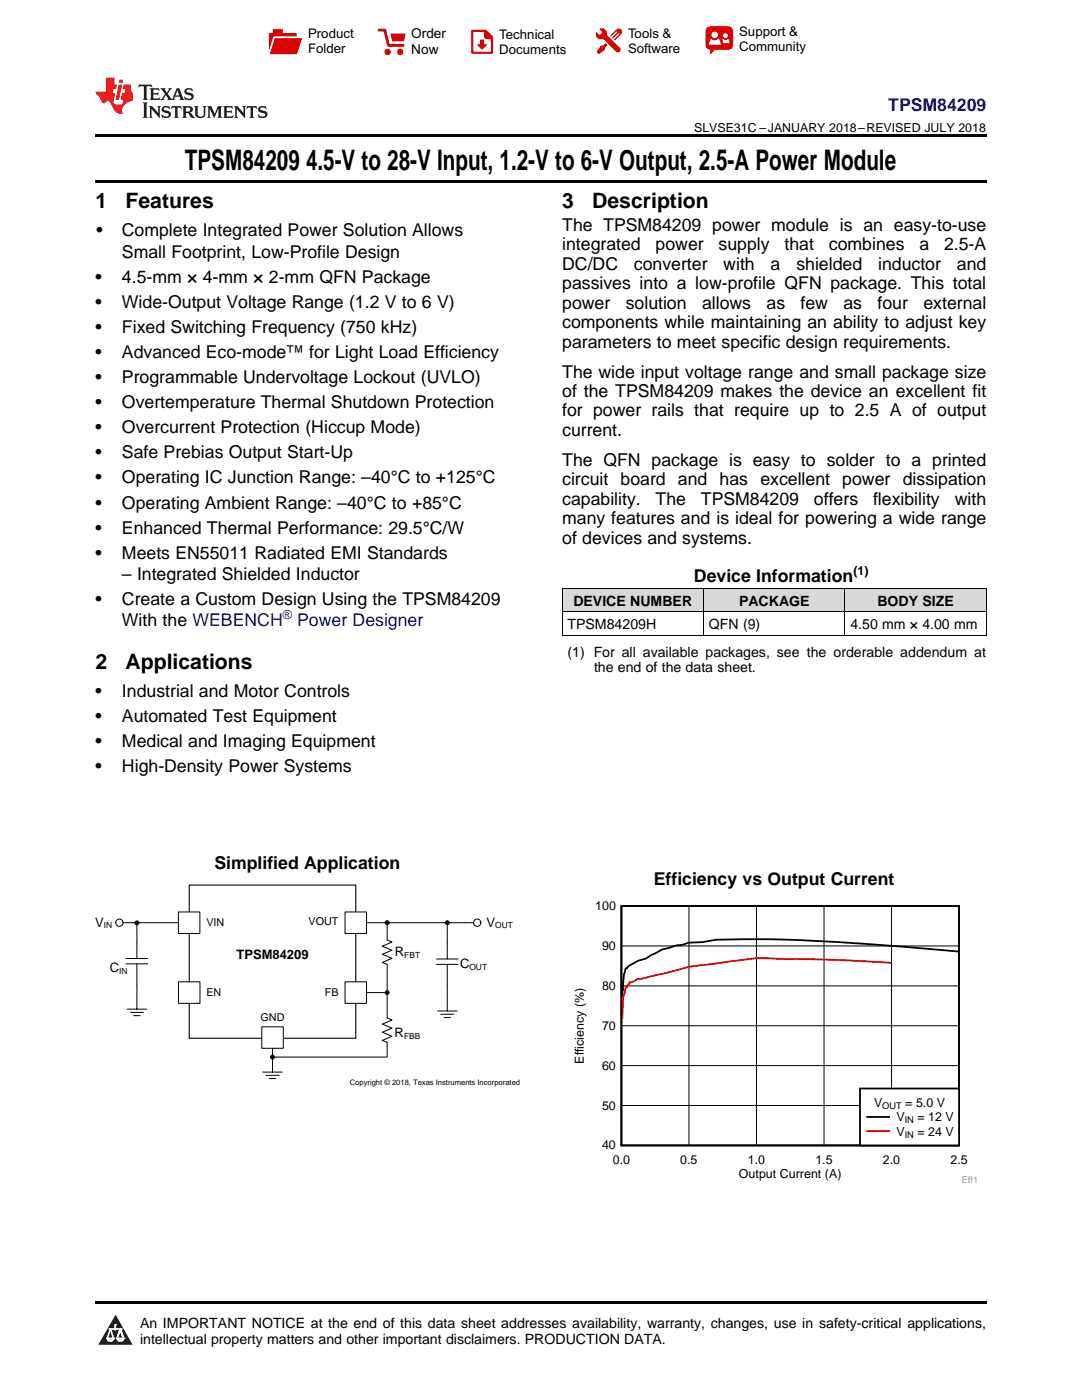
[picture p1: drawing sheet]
<svg xmlns="http://www.w3.org/2000/svg" width="216mm" height="279mm" viewBox="0 0 216 279" stroke-linecap="round" stroke-linejoin="round" font-family="sans-serif">
<defs><g id="words">
<g font-size="5.6">
<text x="36.9" y="33.9">TPSM84209</text>
<text x="61.1" y="33.9">4.5-V to 28-V Input, 1.2-V to 6-V Output, 2.5-A Power Module</text>
</g>
<g font-size="4.2">
<text x="19" y="41.5">1</text>
<text x="25" y="41.5">Features</text>
<text x="112.2" y="41.5">3</text>
<text x="118.2" y="41.5">Description</text>
<text x="19" y="133.4">2</text>
<text x="25" y="133.4">Applications</text>
</g>
<text font-size="3.5" fill="#00f" x="177.2" y="22.2">TPSM84209</text>
<g font-size="3.5">
<text x="19.2" y="47.2">•</text>
<text x="24.3" y="47.2">Complete Integrated Power Solution Allows</text>
<text x="112.2" y="46.1">The TPSM84209 power module is an easy-to-use</text>
<text x="24.3" y="51.4">Small Footprint, Low-Profile Design</text>
<text x="112.2" y="50">integrated</text>
<text x="112.2" y="53.9">DC/DC</text>
<text x="126.5" y="53.9">converter</text>
<text x="130.8" y="50">power</text>
<text x="143.4" y="50">supply</text>
<text x="144.3" y="53.9">with</text>
<text x="153.8" y="53.9">a</text>
<text x="156.6" y="50">that</text>
<text x="158.9" y="53.9">shielded</text>
<text x="165.4" y="50">combines</text>
<text x="175.2" y="53.9">inductor</text>
<text x="183.5" y="50">a</text>
<text x="188.4" y="50">2.5-A</text>
<text x="190.9" y="53.9">and</text>
<text x="19" y="56.4">•</text>
<text x="24.3" y="56.4">4.5-mm × 4-mm × 2-mm QFN Package</text>
<text x="112.2" y="57.7">passives into a low-profile QFN package. This total</text>
<text x="19" y="61.4">•</text>
<text x="24.3" y="61.4">Wide-Output Voltage Range (1.2 V to 6 V)</text>
<text x="112.2" y="61.6">power</text>
<text x="112.2" y="65.5">components while maintaining an ability to adjust key</text>
<text x="124.9" y="61.6">solution</text>
<text x="140.1" y="61.6">allows</text>
<text x="153" y="61.6">as</text>
<text x="159.7" y="61.6">few</text>
<text x="168.3" y="61.6">as</text>
<text x="175.1" y="61.6">four</text>
<text x="184.3" y="61.6">external</text>
<text x="19" y="66.4">•</text>
<text x="19" y="71.4">•</text>
<text x="24.3" y="66.4">Fixed Switching Frequency (750 kHz)</text>
<text x="24.3" y="71.4">Advanced Eco-mode™ for Light Load Efficiency</text>
<text x="112.2" y="69.4">parameters to meet specific design requirements.</text>
<text x="19" y="76.4">•</text>
<text x="24.3" y="76.4">Programmable Undervoltage Lockout (UVLO)</text>
<text x="112.2" y="75.4">The wide input voltage range and small package size</text>
<text x="19" y="81.5">•</text>
<text x="24.3" y="81.5">Overtemperature Thermal Shutdown Protection</text>
<text x="112.2" y="79.2">of the TPSM84209 makes the device an excellent fit</text>
<text x="112.2" y="83.1">for power rails that require up to 2.5 A of output</text>
<text x="19" y="86.5">•</text>
<text x="24.3" y="86.5">Overcurrent Protection (Hiccup Mode)</text>
<text x="112.2" y="87">current.</text>
<text x="19" y="91.5">•</text>
<text x="24.3" y="91.5">Safe Prebias Output Start-Up</text>
<text x="112.2" y="93">The QFN package is easy to solder to a printed</text>
<text x="19" y="96.5">•</text>
<text x="19" y="101.5">•</text>
<text x="24.3" y="96.5">Operating IC Junction Range: –40°C to +125°C</text>
<text x="24.3" y="101.5">Operating Ambient Range: –40°C to +85°C</text>
<text x="112.2" y="96.8">circuit board and has excellent power</text>
<text x="112.2" y="100.7">capability.</text>
<text x="130.8" y="100.7">The</text>
<text x="139.9" y="100.7">TPSM84209</text>
<text x="162.4" y="100.7">offers</text>
<text x="174.2" y="100.7">flexibility</text>
<text x="180.1" y="96.8">dissipation</text>
<text x="190.5" y="100.7">with</text>
<text x="19" y="106.5">•</text>
<text x="24.3" y="106.5">Enhanced Thermal Performance: 29.5°C/W</text>
<text x="112.2" y="104.6">many features and is ideal for powering a wide range</text>
<text x="19" y="111.5">•</text>
<text x="24.3" y="111.5">Meets EN55011 Radiated EMI Standards</text>
<text x="112.2" y="108.5">of devices and systems.</text>
<text x="24.3" y="115.7">– Integrated Shielded Inductor</text>
<text x="138.5" y="116.2">Device Information</text>
<text x="19" y="120.8">•</text>
<text x="24.3" y="120.8">Create a Custom Design Using the TPSM84209</text>
<text x="24.3" y="125">With the WEBENCH</text>
<text x="19" y="139.1">•</text>
<text x="24.3" y="139.1">Industrial and Motor Controls</text>
<text x="19" y="144.1">•</text>
<text x="19" y="149.2">•</text>
<text x="24.3" y="144.1">Automated Test Equipment</text>
<text x="24.3" y="149.2">Medical and Imaging Equipment</text>
<text x="19" y="154.2">•</text>
<text x="24.3" y="154.2">High-Density Power Systems</text>
<text x="42.8" y="173.5">Simplified Application</text>
<text x="130.5" y="176.7">Efficiency vs Output Current</text>
</g>
<text font-size="3.5" fill="#0000c8" x="59.3" y="125">Power Designer</text>
<g font-size="2.8">
<text x="113.2" y="125.5">TPSM84209H</text>
<text x="114.4" y="120.9">DEVICE NUMBER</text>
<text x="141.5" y="125.5">QFN (9)</text>
<text x="147.5" y="120.9">PACKAGE</text>
<text x="169.7" y="125.5">4.50 mm × 4.00 mm</text>
<text x="175.1" y="120.9">BODY SIZE</text>
<text x="113.2" y="131">(1) For all available packages, see the orderable addendum at</text>
<text x="118.5" y="134.2">the end of the data sheet.</text>
<text x="27.9" y="265">An IMPORTANT NOTICE at the end of this data sheet addresses availability, warranty, changes, use in safety-critical applications,</text>
<text x="27.9" y="268.2">intellectual property matters and other important disclaimers. PRODUCTION DATA.</text>
</g>
<g font-size="2.7">
<text x="82.1" y="7.7">Order</text>
<text x="82.1" y="10.7">Now</text>
</g>
<g font-size="2.6">
<text x="61.5" y="7.6">Product</text>
<text x="61.5" y="10.6">Folder</text>
<text x="99.6" y="7.8">Technical</text>
<text x="99.6" y="10.8">Documents</text>
<text x="125.3" y="7.6">Tools &amp;</text>
<text x="125.3" y="10.6">Software</text>
<text x="147.5" y="7.2">Support &amp;</text>
<text x="147.5" y="10.2">Community</text>
<text x="19" y="184.9">V</text>
<text x="97.1" y="184.9">V</text>
<text x="47.2" y="191.4">TPSM84209</text>
<text x="78.8" y="190.8">R</text>
<text x="21.9" y="194">C</text>
<text x="91.8" y="193.2">C</text>
<text x="78.7" y="206.9">R</text>
</g>
<g font-size="2.5">
<text x="138.5" y="26.3">SLVSE31C –JANUARY 2018–REVISED JULY 2018</text>
<text x="170.3" y="114.8">(1)</text>
<text x="118.8" y="181.6">100</text>
<text x="120.1" y="189.6">90</text>
<text x="120.1" y="197.6">80</text>
<text x="120.1" y="205.5">70</text>
<text x="116.5" y="212.3" transform="rotate(-90 116.5 212.3)">Efficiency (%)</text>
<text x="120.1" y="213.5">60</text>
<text x="120.1" y="221.4">50</text>
<text x="174.4" y="221">V</text>
<text x="180.6" y="221">= 5.0 V</text>
<text x="178.9" y="223.8">V</text>
<text x="178.9" y="226.6">V</text>
<text x="183.1" y="223.8">= 12 V</text>
<text x="183.1" y="226.6">= 24 V</text>
<text x="120.1" y="229.4">40</text>
<text x="122.3" y="232.2">0.0</text>
<text x="135.7" y="232.2">0.5</text>
<text x="149.2" y="232.2">1.0</text>
<text x="162.7" y="232.2">1.5</text>
<text x="176.2" y="232.2">2.0</text>
<text x="189.6" y="232.2">2.5</text>
<text x="147.4" y="235.1">Output Current (A)</text>
</g>
<text font-size="2.5" fill="#0000c8" x="56.4" y="123.6">®</text>
<g font-size="2.2">
<text x="41.2" y="184.8">VIN</text>
<text x="61.6" y="184.6">VOUT</text>
<text x="41.2" y="198.7">EN</text>
<text x="52" y="203.7">GND</text>
<text x="64.8" y="198.7">FB</text>
</g>
<g font-size="1.9">
<text x="176" y="221.4">OUT</text>
<text x="180.5" y="224.2">IN</text>
<text x="180.5" y="227">IN</text>
</g>
<text font-size="1.9" fill="#999" x="191.9" y="236.1">Eff1</text>
<g font-size="1.7">
<text x="20.7" y="185.3">IN</text>
<text x="98.8" y="185.3">OUT</text>
<text x="80.7" y="191.2">FBT</text>
<text x="23.8" y="194.4">IN</text>
<text x="93.7" y="193.6">OUT</text>
<text x="80.6" y="207.3">FBB</text>
</g>
<text font-size="1.5" x="69.8" y="216.4">Copyright © 2018, Texas Instruments Incorporated</text>
</g></defs>
<g fill="#d8d8d8">
<path d="M112.2 117.5h28.2v4.6h-28.2z"/>
<path d="M140.4 117.5h28.2v4.6h-28.2z"/>
<path d="M168.6 117.5h28.2v4.6h-28.2z"/>
</g>
<path d="M23.1 262.4l3.4 6h-6.9z" fill="#231f20"/>
<path d="M21.4 267.1h1.2l-.3 .5h-.3a.55 .55 0 0 1-.6-.5z" fill-rule="evenodd" fill="#fff"/>
<path d="M21.4 267.1h1.2l-.3 .5h-.3a.55 .55 0 0 1-.6-.5z" fill="none" stroke="#231f20" stroke-width=".34"/>
<path d="M21.4 267.1l1.2 .1-.3 .4h-.5z" fill="none" stroke="#fff" stroke-width=".34"/>
<path d="M23 265.3h.1" fill="none" stroke="#fff" stroke-width=".34"/>
<path d="M23 264.4v.9z" fill="#fff"/>
<path d="M23 264.4v.9z" fill="none" stroke="#fff" stroke-width=".34"/>
<circle cx="23" cy="264.4" r=".17" fill="#fff"/>
<path d="M21.9 265.2h.1" fill="none" stroke="#fff" stroke-width=".34"/>
<path d="M21.9 265.2h2.3z" fill="#fff"/>
<path d="M21.9 265.2h2.3z" fill="none" stroke="#fff" stroke-width=".34"/>
<circle cx="24.2" cy="265.2" r=".17" fill="#fff"/>
<path d="M23.3 267.1h.1" fill="none" stroke="#fff" stroke-width=".34"/>
<path d="M24 265.2l-.7 1.9z" fill="#fff"/>
<path d="M24 265.2l-.7 1.9z" fill="none" stroke="#fff" stroke-width=".34"/>
<path d="M24 265.2l.7 1.9z" fill="#fff"/>
<path d="M24 265.2l.7 1.9z" fill="none" stroke="#fff" stroke-width=".34"/>
<path d="M24.6 267.1h.1" fill="none" stroke="#fff" stroke-width=".34"/>
<circle cx="21.4" cy="267.1" r=".17" fill="#fff"/>
<path d="M22.1 265.2l-.7 1.9z" fill="#fff"/>
<path d="M22.1 265.2l-.7 1.9z" fill="none" stroke="#fff" stroke-width=".34"/>
<path d="M22.1 265.2l.5 1.9z" fill="#fff"/>
<path d="M22.1 265.2l.5 1.9z" fill="none" stroke="#fff" stroke-width=".34"/>
<circle cx="22.6" cy="267.1" r=".17" fill="#fff"/>
<path d="M23.4 267.1h1.3a.65 .65 0 0 1-.7 .5 .65 .65 0 0 1-.6-.5z" fill-rule="evenodd" fill="#fff"/>
<path d="M23.4 267.1h1.3a.65 .65 0 0 1-.7 .5 .65 .65 0 0 1-.6-.5z" fill="none" stroke="#231f20" stroke-width=".34"/>
<path d="M23.4 267.1h1.3l-.4 .5h-.6z" fill="none" stroke="#fff" stroke-width=".34"/>
<path d="M23.3 267.1h.1" fill="none" stroke="#fff" stroke-width=".34"/>
<circle cx="24.7" cy="267.1" r=".17" fill="#fff"/>
<path d="M19 259.7h177.8v.5h-177.8z" fill="#000"/>
<path d="M114.1 179.8h80.8v56.3h-80.8z" fill-rule="evenodd" fill="#fff"/>
<path d="M124 180.8h67.4v47.8h-67.4zM191.2 189.9a471.1 471.1 0 0 0-43-2.5l-5.3 .1-2.7 .5-2.7 .1-1.4 .5a16.7 16.7 0 0 0-7.2 2.7l-1.7 .5-1.9 1-.2 .4-.3 .1a11 11 0 0 0-.5 4.3l-.1-.2v1.5" fill="none" stroke="#000" stroke-width=".36"/>
<path d="M124 196.8h67.4M124 188.8h67.4M137.5 180.8v47.8M150.9 180.8v47.8M164.4 180.8v47.8M177.9 180.8v47.8M124 212.7h67.4M124 204.7h67.4M124 220.6h67.4" fill="none" stroke="#000" stroke-width=".2"/>
<path d="M177.9 192.2a292 292 0 0 0-21.6-.8l-5.4-.2-13.4 1.7-9.7 2.5-.6-.1-.8 .6-.5 .2-.3-.1-.5 1.1-.2-.1-.1 .2-.4 1.5-.2 4.6" fill="none" stroke="#f00" stroke-width=".36"/>
<path d="M171.6 217.2h19.8v11.4h-19.8z" fill-rule="evenodd" fill="#fff"/>
<path d="M171.6 217.2h19.8v11.4h-19.8zM173.1 222.9h4.3" fill="none" stroke="#000" stroke-width=".36"/>
<path d="M173.1 225.7h4.3" fill="none" stroke="#f00" stroke-width=".36"/>
<path d="M37.8 176.6h33.2v30.6h-33.2z" fill="none" stroke="#000" stroke-width=".22"/>
<path d="M52.2 204.9h4.3v4.3h-4.3z" fill-rule="evenodd" fill="#fff"/>
<path d="M52.2 204.9h4.3v4.3h-4.3zM52.4 214h3.9M53.1 214.6h2.6M53.7 215.3h1.3M54.4 209.2v4.8" fill="none" stroke="#000" stroke-width=".2"/>
<path d="M35.6 182h4.3v4.3h-4.3z" fill-rule="evenodd" fill="#fff"/>
<path d="M26.3 184.1h9.3M35.6 182h4.3v4.3h-4.3z" fill="none" stroke="#000" stroke-width=".2"/>
<circle cx="23.8" cy="184.1" r=".73" fill="#fff"/>
<g fill="none" stroke="#000" stroke-width=".2">
<path d="M24.6 184.1h1.7"/>
<circle cx="23.8" cy="184.1" r=".73"/>
</g>
<path d="M68.8 195.9h4.3v4.3h-4.3z" fill-rule="evenodd" fill="#fff"/>
<path d="M68.8 195.9h4.3v4.3h-4.3z" fill="none" stroke="#000" stroke-width=".2"/>
<path d="M68.8 182h4.3v4.3h-4.3z" fill-rule="evenodd" fill="#fff"/>
<path d="M68.8 182h4.3v4.3h-4.3zM73.1 184.1h19.6M77.3 198.1v5.1l.9 .4-1.9 .8 1.9 .8-1.9 .8 1.9 .8-1.9 .8 1 .4v.8" fill="none" stroke="#000" stroke-width=".2"/>
<circle cx="95.2" cy="184.1" r=".73" fill="#fff"/>
<g fill="none" stroke="#000" stroke-width=".2">
<path d="M25.2 192.4h4.3M25.2 191.3h4.3M27.3 184.2v7.1M27.3 192.4v9M77.3 184.1v3.5l.9 .4-1.9 .8 1.9 .8-1.9 .9 1.9 .8-1.9 .8 1 .4v5.6h-4.2M87.1 192.5h4.3M87.1 191.4h4.3M89.2 184.1v7.3M89.2 192.5v9.3M92.7 184.1h1.8M25.4 201.4h3.9M26 202h2.6"/>
<path d="M26.7 202.7h1.3M87.3 201.8h3.9M88 202.4h2.5M88.6 203.1h1.3"/>
<circle cx="27.3" cy="184.2" r=".39"/>
<circle cx="77.3" cy="184.1" r=".39"/>
<circle cx="77.3" cy="198.1" r=".39"/>
<circle cx="89.2" cy="184.1" r=".39"/>
<circle cx="95.2" cy="184.1" r=".73"/>
</g>
<g fill="#000">
<circle cx="27.3" cy="184.2" r=".39"/>
<circle cx="77.3" cy="184.1" r=".39"/>
<circle cx="77.3" cy="198.1" r=".39"/>
<circle cx="89.2" cy="184.1" r=".39"/>
</g>
<path d="M35.6 195.9h4.3v4.3h-4.3z" fill-rule="evenodd" fill="#fff"/>
<g fill="none" stroke="#000" stroke-width=".2">
<path d="M112.2 117.4h84.6M112.2 117.5v9.3M140.4 117.5v9.3M168.6 117.5v9.3M196.8 117.5v9.3M112.2 126.7h84.6M112.2 122.1h84.6M35.6 195.9h4.3v4.3h-4.3zM77.3 208.8v2.2h-22.9"/>
<circle cx="54.4" cy="211" r=".39"/>
</g>
<circle cx="54.4" cy="211" r=".39" fill="#000"/>
<path d="M19 35.9h177.8v.5h-177.8zM19 26.8h177.8v.6h-177.8z" fill="#000"/>
<path d="M27.7 16.9l-.1 .6 .6-.3h.5v.2v2.2l-.2 .4h1l-.2-.4v-2.2v-.2h.5l.6 .3-.2-.6zM29.9 17.6l.2 .4v1.6l-.2 .4h1.9l.1-.6a1.09 1.09 0 0 1-1.3 .1v-.6h.6l.4 .2v-.7l-.2 .2h-.8v-.6l.2-.1a1.01 1.01 0 0 1 1 .3l-.1-.6zM32 17.6l.9 1.2-1 1.2h.9l-.2-.3 .5-.7 .5 .7-.3 .3h1.7l-.2-.3 .1-.4h1l.1 .4-.2 .3h1l-.3-.4-.7-2h-.5l-1 2.2-.8-1.1 .9-1.1h-.9l.2 .2-.4 .7-.4-.7 .2-.2zM35.4 18l.4 1h-.8zM37 17.7a.66 .66 0 0 0-.2 .8 .66 .66 0 0 0 .6 .4l.7 .2 .1 .2a.8 .8 0 0 1-.7 .4 .8 .8 0 0 1-.7-.5l.1 .8 .2-.2a.94 .94 0 0 0 1.1 .1 .94 .94 0 0 0 .4-.9 1.48 1.48 0 0 0-1.3-.6v-.4a1.1 1.1 0 0 1 1.2 .2l-.2-.6-.2 .1-.5-.1zM28.5 20.4l.2 .4v2.3l-.2 .4h1l-.2-.4v-2.3l.2-.4zM29.7 21.2l.2 .4v1.5l-.2 .4h.8l-.3-.4 .1-1.3 1.6 1.8v-2l.2-.4h-.7l.2 .2v1.1l-1.2-1.3zM32.5 21.3a.66 .66 0 0 0-.2 .8 .66 .66 0 0 0 .6 .4l.6 .2 .2 .2a.8 .8 0 0 1-.8 .4 .8 .8 0 0 1-.7-.5l.2 .7 .2-.1a.94 .94 0 0 0 1 .1 .94 .94 0 0 0 .5-1 1.47 1.47 0 0 0-1.3-.6l-.1-.3a1.1 1.1 0 0 1 1.3 .2l-.2-.6-.2 .1-.5-.2zM34.3 21.2l-.2 .6a.64 .64 0 0 1 .8-.3v1.6l-.2 .4h1l-.3-.4 .1-1.6a.66 .66 0 0 1 .8 .3l-.2-.6zM36.3 21.2l.3 .4v1.5l-.3 .4h1l-.2-.2v-.7h.5l.1 .1a.8 .8 0 0 0 1.2 .7l-1-1a.62 .62 0 0 0 .6-.5 .62 .62 0 0 0-.6-.7zM37.1 21.5h.1a.48 .48 0 0 1 .6 0 .48 .48 0 0 1 .1 .6l-.2 .1-.6 .1zM38.7 21.2l.2 .2a2.29 2.29 0 0 0 .4 2 1.05 1.05 0 0 0 1.7-.7v-1.3l.2-.2h-.8l.2 .4v1.1a.61 .61 0 0 1-.6 .6 .61 .61 0 0 1-.6-.6v-1.1l.3-.4zM41.3 21.2l.3 .4v1.5l-.3 .4h.8l-.2-.4v-1.4l.8 1.9 .9-1.9v1.4l-.2 .4h.9l-.2-.4v-1.5l.2-.4h-.8l-.7 1.5-.6-1.5zM44.5 21.2l.2 .4v1.5l-.2 .4h1.9l.2-.6a1.1 1.1 0 0 1-1.4 .2v-.7h.6l.4 .2v-.6l-.2 .1-.8 .1v-.6l.2-.1a1.02 1.02 0 0 1 1.1 .2l-.2-.5zM46.7 21.2l.2 .4v1.5l-.2 .4h.8l-.3-.4 .1-1.3 1.6 1.8v-2l.2-.4h-.7l.2 .2v1.1l-1.2-1.3zM49.3 21.2l-.1 .6a.64 .64 0 0 1 .8-.3v1.6l-.3 .4h1l-.2-.4v-1.6a.66 .66 0 0 1 .8 .3l-.1-.6zM51.7 21.3a.66 .66 0 0 0-.2 .7 .66 .66 0 0 0 .7 .5l.6 .2 .1 .2a.8 .8 0 0 1-.7 .4 .8 .8 0 0 1-.7-.5l.1 .7 .2-.1a.94 .94 0 0 0 1.1 .1 .94 .94 0 0 0 .4-1 1.48 1.48 0 0 0-1.2-.6l-.1-.3a1.1 1.1 0 0 1 1.2 .2l-.2-.6-.1 .1-.6-.2z" fill="#231f20"/>
<path d="M21.1 15.5v2.8h-2v.4l.9 .9a.96 .96 0 0 0 1 1 .59 .59 0 0 1 .5-.4 .59 .59 0 0 1 .5 .3l.4 .8a1.61 1.61 0 0 0 2.1 1.3 1.63 1.63 0 0 1 1.1-2.2l.9-.3v-1.5a1.6 1.6 0 0 1-.4-1.7h-1.4l-.2 .9h.5l-.2 .8h-.5l-.2 1v.3h.5l-.2 .9h-.7a.74 .74 0 0 1-1-.6l.3-1.6h-.5l.2-.8h.5l.1-.9h-.4v-1.4zM23.7 16.9l-.7 3h.8l.6-3zM23.8 15.9l-.1 .7h.7l.2-.7z" fill="#ee1d23"/>
<g fill="#d60000">
<path d="M54.4 5.8h2v.8h2.8v4.2h-5.5v-4.2h.7z" fill-rule="evenodd"/>
<path d="M54.7 7.5h5.6l-1 3.3h-5.6z" fill-rule="evenodd"/>
</g>
<path d="M54.6 7.4h5.8l-.1 .1h-5.5l-1.1 3.3z" fill-rule="evenodd" fill="#fff"/>
<path d="M54.6 7.4h5.8l-.1 .1h-5.5l-1.1 3.3z" fill="none" stroke="#fff" stroke-width=".2"/>
<path d="M75.6 6h1.2l.7 3.1h3" fill="none" stroke="#d60000" stroke-width=".56"/>
<g fill="#d60000">
<path d="M77.9 6.7h3.1l-.4 1.5h-2.3z" fill-rule="evenodd"/>
<circle cx="77.3" cy="10.4" r=".64"/>
<circle cx="79.9" cy="10.4" r=".64"/>
</g>
<path d="M94.2 6.2h2.7l1.3 1.2v3.1h-4z" fill="none" stroke="#d60000" stroke-width=".44"/>
<g fill="#d60000">
<path d="M95.8 7.9h.8v1h.6l-1 1.1-1-1v-.1h.6z" fill-rule="evenodd"/>
<path d="M96.6 6.2h.3l1.3 1.2v.4h-1.3l-.3-.4z" fill-rule="evenodd"/>
<path d="M119.6 5.7h.9l.6 .6 .1 .7 2.5 2.5-.8 .8-2.3-2.3-1.1-.2-.6-.6v-.8l.7 .6 .5-.4v-.2l-.4-.5z" fill-rule="evenodd"/>
<path d="M119.9 9.1h.4l.5-.5 .4 .4-.5 .5v.4l-1.2 .9-.5-.5z" fill-rule="evenodd"/>
<path d="M123 5.9a.67 .67 0 0 1 .9 0 .67 .67 0 0 1 0 .9z" fill-rule="evenodd"/>
<path d="M123 5.9l.9 .9-1.2 1.2h-.2l.1-.2 .9-.9 .1-.2h-.3l-.9 1h-.2v-.2l.9-1 .1-.2h-.3l-.9 1h-.2v-.2z" fill-rule="evenodd"/>
<circle cx="123.3" cy="9.9" r=".54"/>
</g>
<path d="M121.1 6.3l-.1 .7" fill="none" stroke="#d60000" stroke-width=".2"/>
<g fill="#d60000">
<path d="M141.1 5.5l.6-.2h3.6a.95 .95 0 0 1 1 .9v2.8a.95 .95 0 0 1-1 .9h-3.6a.95 .95 0 0 1-.9-.9v-2.8z" fill-rule="evenodd"/>
<path d="M141.7 9.9h.9l-.7 .9h-.2z" fill-rule="evenodd"/>
</g>
<g fill="#fff">
<path d="M144.3 8.6h1.3z"/>
<path d="M141.8 7.8h.3l.1 .2h.8l.2-.2h.3l.4 1.1h-2.5z" fill-rule="evenodd"/>
<path d="M144.2 7.8h.2l.2 .2h.4l.2-.2h.2l.2 .8h-1.3z" fill-rule="evenodd"/>
<circle cx="142.6" cy="6.9" r=".65"/>
<circle cx="144.8" cy="7.1" r=".48"/>
</g>
<use href="#words"/>
</svg>
